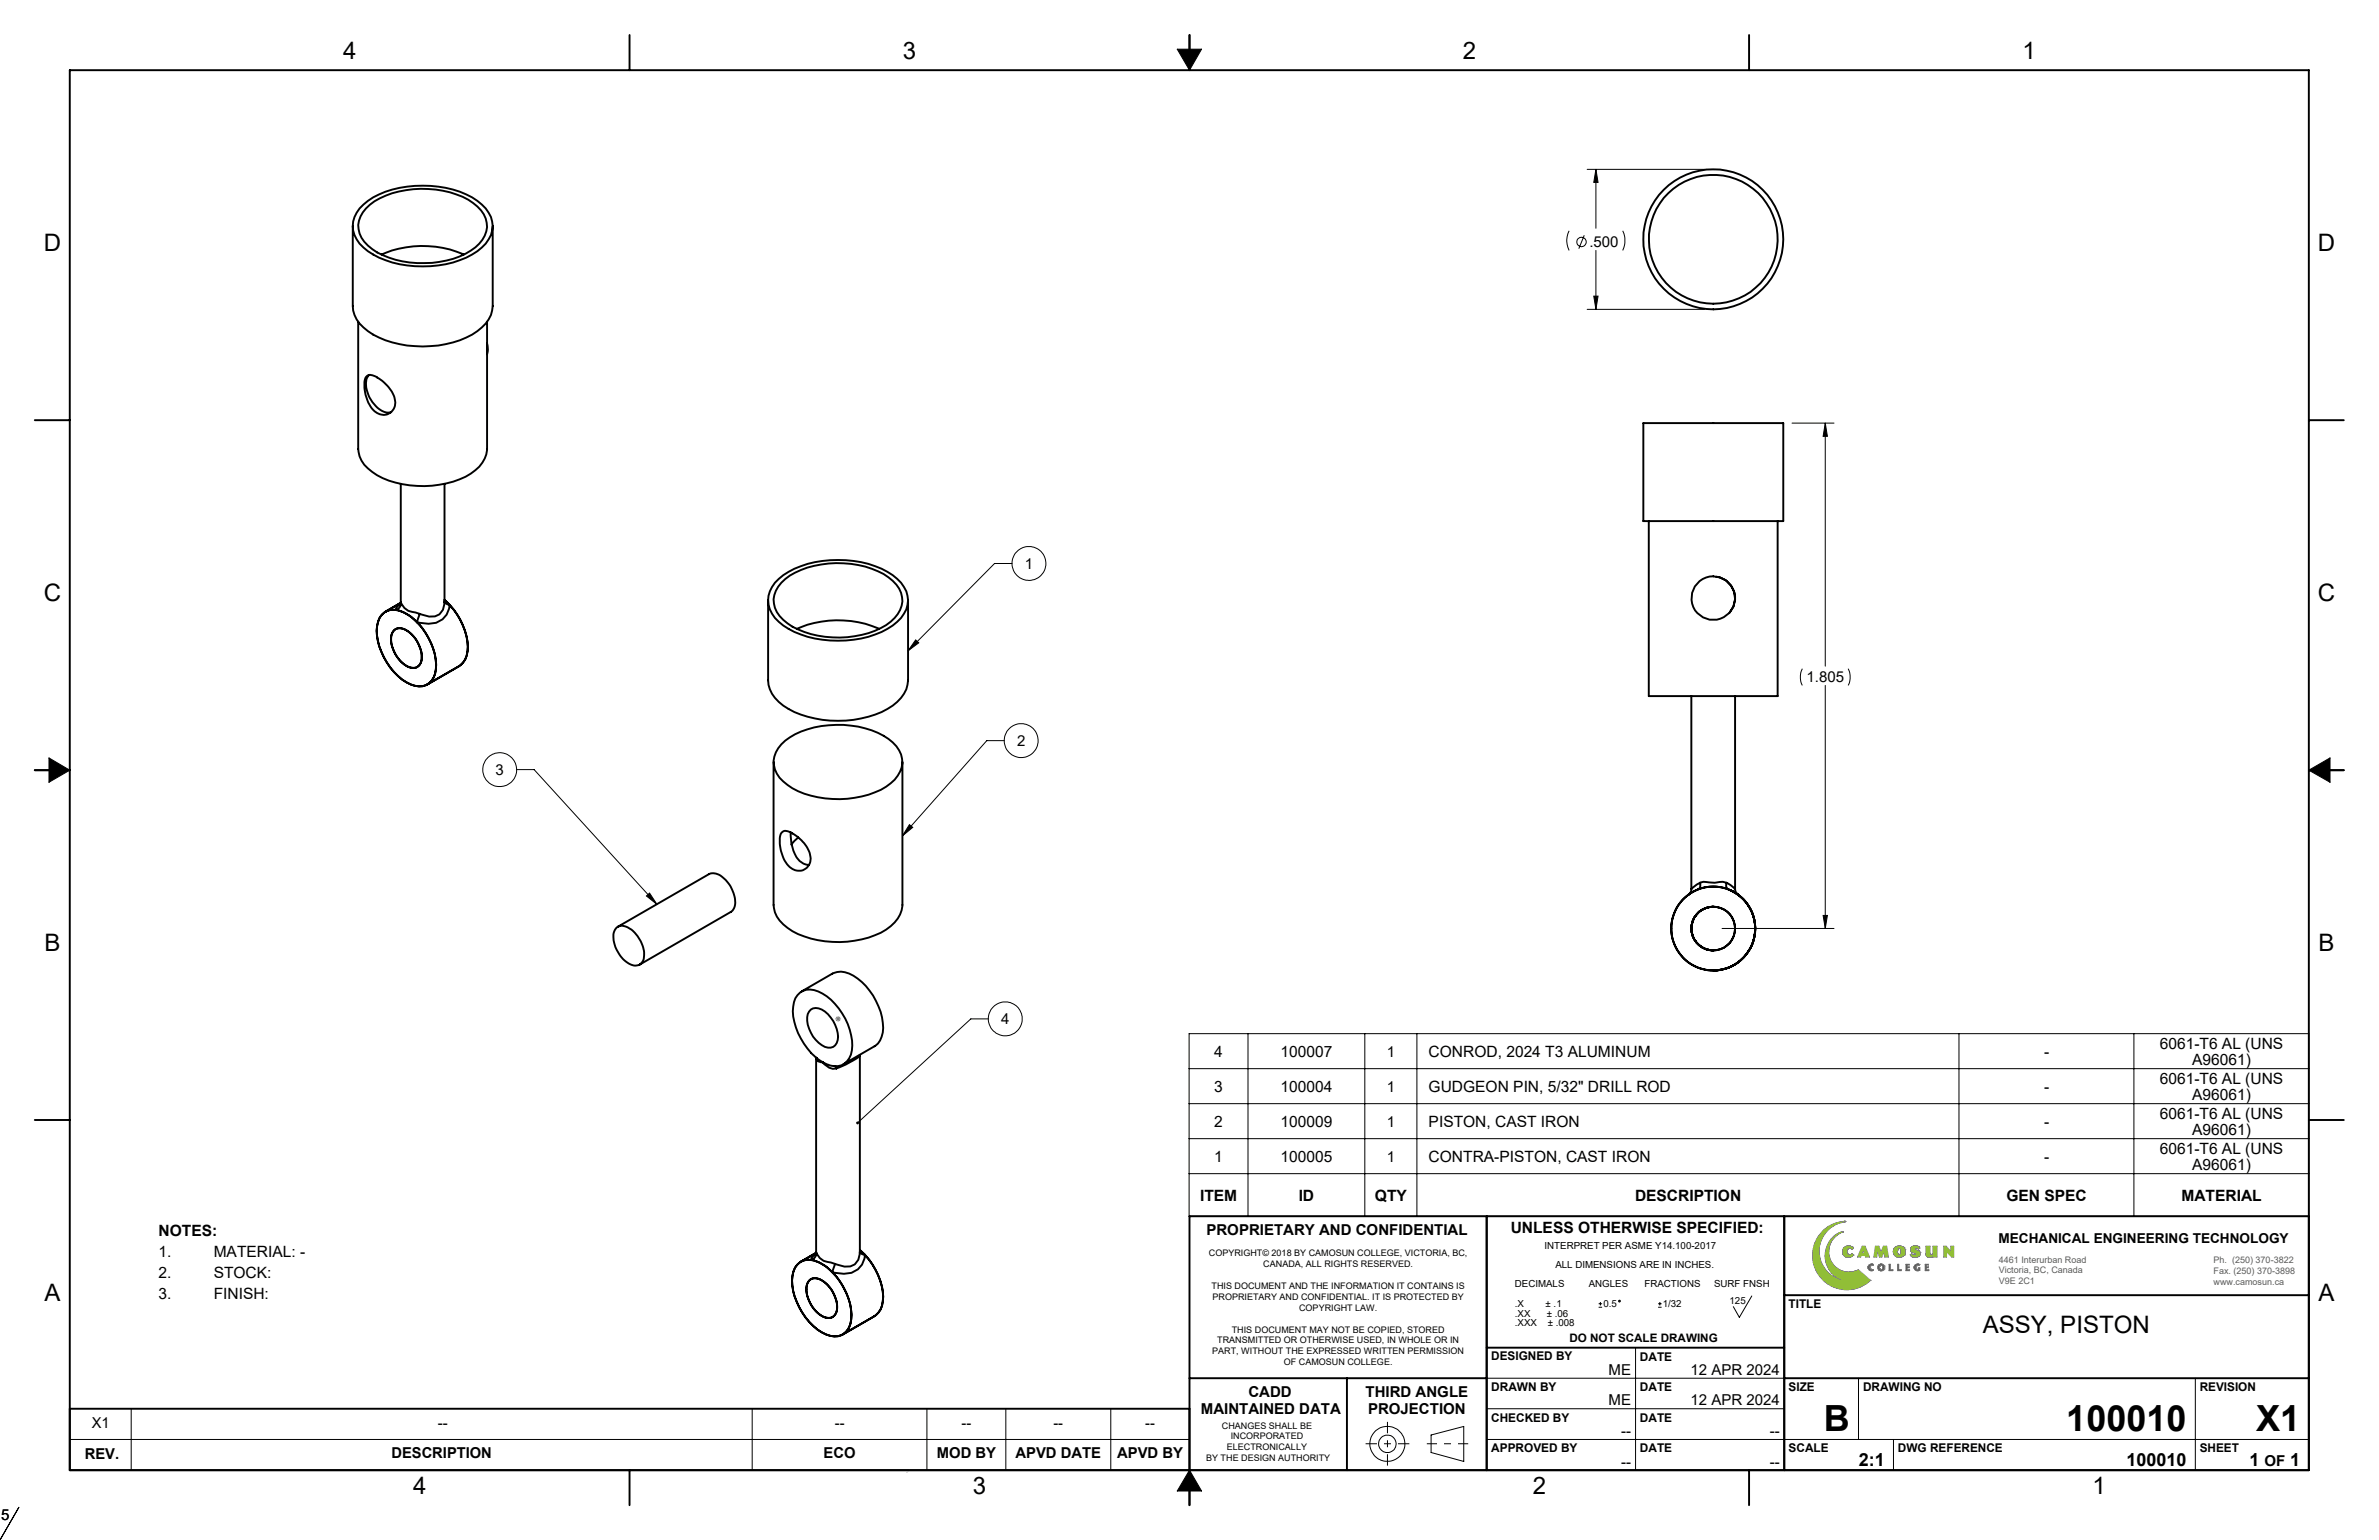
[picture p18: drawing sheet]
<svg xmlns="http://www.w3.org/2000/svg" width="432mm" height="279mm" viewBox="0 0 432 279" stroke-linecap="round" stroke-linejoin="round" font-family="sans-serif">
<defs><g id="words">
<g font-size="6.5">
<text x="331" y="259.7">B</text>
<text x="375" y="259.7">100010</text>
<text x="409.5" y="259.7">X1</text>
</g>
<g font-size="4.4">
<text x="62.3" y="10.6">4</text>
<text x="163.9" y="10.6">3</text>
<text x="265.5" y="10.6">2</text>
<text x="367.1" y="10.6">1</text>
<text x="8" y="45.5">D</text>
<text x="420.7" y="45.5">D</text>
<text x="8" y="109">C</text>
<text x="420.7" y="109">C</text>
<text x="8.1" y="172.5">B</text>
<text x="420.8" y="172.5">B</text>
<text x="8.1" y="236">A</text>
<text x="420.8" y="236">A</text>
<text x="359.9" y="241.9">ASSY, PISTON</text>
<text x="75" y="271">4</text>
<text x="176.6" y="271">3</text>
<text x="278.2" y="271">2</text>
<text x="379.8" y="271">1</text>
</g>
<g font-size="3.3">
<text x="337.4" y="266">2:1</text>
<text x="386" y="265.9">100010</text>
<text x="408.3" y="266">1</text>
<text x="415.7" y="266">1</text>
</g>
<g font-size="2.8">
<text x="220.4" y="191.7">4</text>
<text x="232.4" y="191.7">100007</text>
<text x="259.3" y="191.7">CONROD, 2024 T3 ALUMINUM</text>
<text x="371" y="191.7">-</text>
<text x="392" y="190.3">6061-T6 AL (UNS</text>
<text x="392" y="196.7">6061-T6 AL (UNS</text>
<text x="397.9" y="193.2">A96061)</text>
<text x="220.4" y="198.1">3</text>
<text x="232.4" y="198.1">100004</text>
<text x="259.3" y="198.1">GUDGEON PIN, 5/32&quot; DRILL ROD</text>
<text x="371" y="198.1">-</text>
<text x="392" y="203">6061-T6 AL (UNS</text>
<text x="397.9" y="199.5">A96061)</text>
<text x="220.4" y="204.4">2</text>
<text x="232.4" y="204.4">100009</text>
<text x="259.3" y="204.4">PISTON, CAST IRON</text>
<text x="371" y="204.4">-</text>
<text x="392" y="209.4">6061-T6 AL (UNS</text>
<text x="397.9" y="205.9">A96061)</text>
<text x="220.4" y="210.8">1</text>
<text x="232.4" y="210.8">100005</text>
<text x="259.3" y="210.8">CONTRA-PISTON, CAST IRON</text>
<text x="371" y="210.8">-</text>
<text x="397.9" y="212.2">A96061)</text>
<text x="217.8" y="217.8">ITEM</text>
<text x="235.7" y="217.8">ID</text>
<text x="249.6" y="217.8">QTY</text>
<text x="296.8" y="217.8">DESCRIPTION</text>
<text x="364.2" y="217.8">GEN SPEC</text>
<text x="395.9" y="217.8">MATERIAL</text>
<text x="28.8" y="224.3">NOTES:</text>
<text x="274.2" y="223.7">UNLESS OTHERWISE SPECIFIED:</text>
<text x="28.8" y="228.1">1.</text>
<text x="28.8" y="231.9">2.</text>
<text x="38.8" y="228.1">MATERIAL: -</text>
<text x="38.8" y="231.9">STOCK:</text>
<text x="28.8" y="235.7">3.</text>
<text x="38.8" y="235.7">FINISH:</text>
</g>
<g font-size="2.7">
<text x="288.5" y="44.8">.500</text>
<text x="186" y="103.1">1</text>
<text x="327.9" y="123.7">1.805</text>
<text x="184.6" y="135.3">2</text>
<text x="90" y="140.6">3</text>
<text x="181.7" y="185.8">4</text>
<text x="251.7" y="191.8">1</text>
<text x="251.7" y="198.2">1</text>
<text x="251.7" y="204.5">1</text>
<text x="251.7" y="210.9">1</text>
<text x="219" y="224">PROPRIETARY AND CONFIDENTIAL</text>
<text x="292" y="249.4">ME</text>
<text x="306.8" y="249.4">12 APR 2024</text>
<text x="218" y="256.6">MAINTAINED DATA</text>
<text x="226.6" y="253.4">CADD</text>
<text x="247.9" y="253.4">THIRD ANGLE</text>
<text x="248.3" y="256.6">PROJECTION</text>
<text x="292" y="255">ME</text>
<text x="306.8" y="255">12 APR 2024</text>
<text x="16.6" y="259.1">X1</text>
<text x="79.5" y="259.1">--</text>
<text x="151.5" y="259">--</text>
<text x="174.5" y="259">--</text>
<text x="191.2" y="259">--</text>
<text x="207.9" y="259">--</text>
<text x="294.3" y="260.5">--</text>
<text x="321.2" y="260.5">--</text>
<text x="15.4" y="264.7">REV.</text>
<text x="71.1" y="264.6">DESCRIPTION</text>
<text x="149.5" y="264.6">ECO</text>
<text x="170" y="264.6">MOD BY</text>
<text x="184.3" y="264.6">APVD DATE</text>
<text x="202.8" y="264.6">APVD BY</text>
<text x="294.3" y="266.1">--</text>
<text x="321.2" y="266.1">--</text>
<text x="411" y="266">OF</text>
<text x=".2" y="275.8">5</text>
</g>
<text font-size="2.5" x="362.7" y="225.6">MECHANICAL ENGINEERING TECHNOLOGY</text>
<g font-size="2.2">
<text x="324.6" y="237.3">TITLE</text>
<text x="270.7" y="246.8">DESIGNED BY</text>
<text x="297.7" y="246.9">DATE</text>
<text x="270.7" y="252.4">DRAWN BY</text>
<text x="270.7" y="258">CHECKED BY</text>
<text x="297.7" y="258">DATE</text>
<text x="297.7" y="252.4">DATE</text>
<text x="324.6" y="252.4">SIZE</text>
<text x="338.1" y="252.4">DRAWING NO</text>
<text x="399.3" y="252.4">REVISION</text>
<text x="270.7" y="263.5">APPROVED BY</text>
<text x="297.7" y="263.5">DATE</text>
<text x="324.6" y="263.5">SCALE</text>
<text x="344.5" y="263.5">DWG REFERENCE</text>
<text x="399.3" y="263.5">SHEET</text>
</g>
<text font-size="2.1" x="284.9" y="243.4">DO NOT SCALE DRAWING</text>
<g font-size="1.8">
<text x="280.3" y="226.5">INTERPRET PER ASME Y14.100-2017</text>
<text x="275" y="233.6">DECIMALS</text>
<text x="282.3" y="230">ALL DIMENSIONS ARE IN INCHES.</text>
<text x="288.4" y="233.6">ANGLES</text>
<text x="298.5" y="233.6">FRACTIONS</text>
<text x="311.1" y="233.6">SURF FNSH</text>
<text x="275" y="237.1">.X</text>
<text x="275" y="238.9">.XX</text>
<text x="280.5" y="237.1">± .1</text>
<text x="280.7" y="238.9">± .06</text>
<text x="291" y="237.1">0.5</text>
<text x="301.8" y="237.1">1/32</text>
<text x="313.9" y="236.7">125</text>
<text x="275" y="240.6">.XXX</text>
<text x="280.9" y="240.6">± .008</text>
</g>
<g font-size="1.6">
<text x="219.4" y="227.9">COPYRIGHT© 2018 BY CAMOSUN COLLEGE, VICTORIA, BC,</text>
<text x="219.9" y="233.8">THIS DOCUMENT AND THE INFORMATION IT CONTAINS IS</text>
<text x="229.3" y="229.9">CANADA, ALL RIGHTS RESERVED.</text>
<text x="220.1" y="235.8">PROPRIETARY AND CONFIDENTIAL. IT IS PROTECTED BY</text>
<text x="235.8" y="237.8">COPYRIGHT LAW.</text>
<text x="220" y="245.7">PART, WITHOUT THE EXPRESSED WRITTEN PERMISSION</text>
<text x="220.9" y="243.7">TRANSMITTED OR OTHERWISE USED, IN WHOLE OR IN</text>
<text x="223.6" y="241.8">THIS DOCUMENT MAY NOT BE COPIED, STORED</text>
<text x="233" y="247.7">OF CAMOSUN COLLEGE.</text>
<text x="221.8" y="259.2">CHANGES SHALL BE</text>
<text x="222.7" y="263.1">ELECTRONICALLY</text>
<text x="223.4" y="261.2">INCORPORATED</text>
<text x="218.9" y="265.1">BY THE DESIGN AUTHORITY</text>
</g>
<g font-size="1.6" fill="#5a5a5a">
<text x="362.8" y="233">V9E 2C1</text>
<text x="362.8" y="229.1">4461 Interurban Road</text>
<text x="362.8" y="231">Victoria, BC, Canada</text>
<text x="401.8" y="233.1">www.camosun.ca</text>
<text x="401.8" y="231.1">Fax. (250) 370-3898</text>
<text x="401.8" y="229.2">Ph. (250) 370-3822</text>
</g>
</g></defs>
<g fill="none" stroke="#000" stroke-width=".35">
<path d="M12.7 12.7h406.4v254h-406.4zM114.3 6.4v6.3M215.9 6.4v6.3M317.5 6.4v6.3M65.3 37.8a14.3 14.3 0 0 1 10-4.1 18.2 18.2 0 0 1 11.3 2.7 5.6 5.6 0 0 1 2.7 5.4 6.7 6.7 0 0 1-3.6 4.4 19.8 19.8 0 0 1-18 0 6.3 6.3 0 0 1-3.7-5.2 5.1 5.1 0 0 1 1.3-3.2zM66.4 37.8a13.7 13.7 0 0 1 8.6-3.5 17 17 0 0 1 10.9 2.5 4.7 4.7 0 0 1 2.1 6 8.2 8.2 0 0 1-4.6 3.7 18.6 18.6 0 0 1-15-.7 6 6 0 0 1-3.4-5 5.1 5.1 0 0 1 1.4-3zM64 41v14.5a5.7 5.7 0 0 0 2.8 4.6 19.2 19.2 0 0 0 16.7 1.6 9.6 9.6 0 0 0 5.6-4.5l.3-1.7v-14.5M65 58.4v23.1a5.3 5.3 0 0 0 2.6 4.1 17.1 17.1 0 0 0 12.1 2.3 11.2 11.2 0 0 0 7.9-4 4.4 4.4 0 0 0 .8-2.4v-23.1M69.3 46.2a18.7 18.7 0 0 1 14.9 0M6.3 76.2h6.4M66.4 68.4a1.38 1.38 0 0 1 2 .1 5.9 5.9 0 0 1 3.3 4.8 2.2 2.2 0 0 1-1.6 1.9 2.2 2.2 0 0 1-2.4-.9 6.8 6.8 0 0 1-1.4-5.7zM67 68.1a3.8 3.8 0 0 0 .1 4 4.5 4.5 0 0 0 3.4 2.8l.4-.1"/>
<path d="M88.4 62.2l.1 1.3-.1 .8M298.3 76.8h25.4v17.7h-25.4zM419.1 76.2h6.3M72.7 87.8v21.8a1.33 1.33 0 0 0-.8 1.1M80.7 87.8v21.5M299.3 94.5v31.8h23.4v-31.8M69.3 111.6a3 3 0 0 1 3.7-.6 11.3 11.3 0 0 1 6.1 10.5 3 3 0 0 1-4.6 2.7 11.4 11.4 0 0 1-6.1-10.6l.5-1.5zM71.5 114.4a1.77 1.77 0 0 1 2.4 0 5.9 5.9 0 0 1 2.5 5.7 1.59 1.59 0 0 1-2.5 .8 5.6 5.6 0 0 1-2.7-6.1zM71.6 114.2a2.56 2.56 0 0 1 3.2 .9 5.4 5.4 0 0 1 1.5 5.2 1.71 1.71 0 0 1-2.7 .4 5.9 5.9 0 0 1-2.5-5.6zM71.9 110.7a2.87 2.87 0 0 0-3.4 2.7 10.8 10.8 0 0 0 3 8.5 6.6 6.6 0 0 0 5.2 2.6 3.2 3.2 0 0 0 2.4-3.1 11.4 11.4 0 0 0-3.4-8.5M71.9 110.7a7.1 7.1 0 0 1 3.8 2.2M72.7 109.4l-2.7 1.6"/>
<path d="M72.8 109.4a2.78 2.78 0 0 0 2.6 1.7l.8 .3M72.8 109.4a1.33 1.33 0 0 1-.9 1.3M72.8 109.3v.1M76.2 111.4l-.5 1.5M80.6 109.3a2.32 2.32 0 0 1-2.7 2.6l-1.7-.5M80.7 109.1a.96 .96 0 0 0 .9 .6M81.6 109.7a3.5 3.5 0 0 1-3.8 3.5l-2.1-.3M81.6 109.7a11.8 11.8 0 0 1 3.3 8.4 3.5 3.5 0 0 1-1.6 2.8M81.6 109.7l-.9-.8a12.3 12.3 0 0 1 4.2 8.5 3.8 3.8 0 0 1-1.6 3.5M139.4 108.9v14.5a6.1 6.1 0 0 0 3.7 5.2 19.8 19.8 0 0 0 18 0 6.6 6.6 0 0 0 3.7-5.2v-14.5M140.7 105.7a14.3 14.3 0 0 1 10-4.1 16.9 16.9 0 0 1 12.1 3.4 4.8 4.8 0 0 1 0 7.8 16.9 16.9 0 0 1-12.1 3.4 15.8 15.8 0 0 1-9.3-3.4 4.8 4.8 0 0 1-.7-7.1zM141.8 105.7a13.7 13.7 0 0 1 8.6-3.5 17 17 0 0 1 10.9 2.5 4.7 4.7 0 0 1 2.1 6 8.2 8.2 0 0 1-4.6 3.7 18.6 18.6 0 0 1-15-.7 6 6 0 0 1-3.4-5 5.1 5.1 0 0 1 1.4-3z"/>
<path d="M144.6 114.1a18.7 18.7 0 0 1 15 0M311.5 104.6a3.9 3.9 0 0 1 2.4 6.5M6.3 139.7h6.4M83.3 120.9l-5.7 3.3M140.4 138.3v25.9a5.3 5.3 0 0 0 2.5 4.1 17.1 17.1 0 0 0 12.2 2.4 11.2 11.2 0 0 0 7.8-4 4.6 4.6 0 0 0 .9-2.5v-25.9M141.8 135a14 14 0 0 1 10-3.5 15.6 15.6 0 0 1 10.2 3.2 4.5 4.5 0 0 1 .4 6.8 14.4 14.4 0 0 1-10 3.5 16.1 16.1 0 0 1-9.5-2.6 4.7 4.7 0 0 1-2.1-5.9zM307 126.3v35.1l-.2 .5-.3 .4M314.9 126.3v35M425.4 139.7h-6.3M141.8 151.1a1.38 1.38 0 0 1 2 .1 5.7 5.7 0 0 1 3.3 4.8 2.2 2.2 0 0 1-1.6 2 2.2 2.2 0 0 1-2.4-.9 6.8 6.8 0 0 1-1.4-5.8zM143.5 151a7.7 7.7 0 0 0 1.6 5.2l1 .6 .7 .1M144.9 151.9l-1.2 1.3"/>
<path d="M111.9 168.3a2.07 2.07 0 0 1 2.7 .4 5.6 5.6 0 0 1 2.1 5.6 1.65 1.65 0 0 1-2.6 .5 5.9 5.9 0 0 1-2.7-5.6zM112.1 168.1l16.6-9.5a2.4 2.4 0 0 1 2.7 .7 5.9 5.9 0 0 1 2 5.2l-.4 .7-.4 .3-16.5 9.5M145.5 179.9l5.6-3.3a3.7 3.7 0 0 1 3.8 .4 11.8 11.8 0 0 1 5.3 10.3 3.4 3.4 0 0 1-1.5 2.5l-5.6 3.3M308.3 161.3a7.6 7.6 0 0 0-3.4 11.7 7.6 7.6 0 0 0 12.2 0 7.6 7.6 0 0 0-3.4-11.7M308.3 161.3a7.7 7.7 0 0 1 5.4 0M308.6 160.2a1.01 1.01 0 0 1-.3 1.1M308.6 160.2a2.14 2.14 0 0 1 1.6-.1l1 .1a4 4 0 0 1 2.2 0M308.6 160.2l-1.6 1.1M311 164.5a4 4 0 0 0-4 4 4 4 0 0 0 4 3.9M313.4 160.2a.89 .89 0 0 0 .3 1.1M313.4 160.2l1.5 1.1M314.1 161.5l-.2-.1 1.6 .9-.1-.1"/>
<path d="M314.2 161.6a7.6 7.6 0 0 1 4.2 8.5 7.6 7.6 0 0 1-7.4 6 7.6 7.6 0 0 0 7.2-5.3 7.6 7.6 0 0 0-2.8-8.6M314.9 161.3l.2 .6 .4 .4-.1-.1M144.7 180.6a3 3 0 0 1 3.8-.7 11.4 11.4 0 0 1 6.1 10.7 3.1 3.1 0 0 1-4.8 2.4 11.1 11.1 0 0 1-5.8-10.4l.4-1.5zM147.2 183.2a2.48 2.48 0 0 1 3.1 .8 6.1 6.1 0 0 1 1.7 4.7 1.67 1.67 0 0 1-1.1 1.4 1.67 1.67 0 0 1-1.7-.5 5.9 5.9 0 0 1-2.6-5.6zM148.1 191.9l.1 35.4M148.2 191.9v.3l.3 .3 .8 .2M149.3 192.7a2.45 2.45 0 0 0 2.5 1.2M151.6 193.4l.2 .5M156 191.5l-.1 .2-1.2 .8-2.9 1.4M156.1 191.4v.1M156.1 191.5l-.1 35.7a2.32 2.32 0 0 1-2.7 2.6l-1.7-.5M6.3 203.2h6.4"/>
<path d="M419.1 203.2h6.3M144.6 229.5a3 3 0 0 1 3.8-.6 11.3 11.3 0 0 1 6.1 10.6 3 3 0 0 1-4.6 2.6 11.4 11.4 0 0 1-6.1-10.5l.2-.8zM146.9 232.3a1.77 1.77 0 0 1 2.4 .1 5.9 5.9 0 0 1 2.5 5.6 1.59 1.59 0 0 1-2.5 .8 5.6 5.6 0 0 1-2.7-6zM147 232.2a2.56 2.56 0 0 1 3.1 .8 5.4 5.4 0 0 1 1.6 5.3 1.71 1.71 0 0 1-2.7 .4 5.9 5.9 0 0 1-2.5-5.7zM147.2 228.6a2.87 2.87 0 0 0-3.3 2.7 10.8 10.8 0 0 0 3 8.5 6.6 6.6 0 0 0 5.2 2.6 3.2 3.2 0 0 0 2.4-3.1 11.4 11.4 0 0 0-3.4-8.5M147.2 228.6a7.1 7.1 0 0 1 3.9 2.2M148.1 227.2v.3a1.33 1.33 0 0 0-.9 1.1M148.1 227.3l-2.8 1.6M148.2 227.3v.1a2.87 2.87 0 0 0 2.6 1.7l.8 .2M148.2 227.3a1.33 1.33 0 0 1-1 1.3M151.6 229.3l-.5 1.5M156.1 227a.96 .96 0 0 0 .9 .6"/>
<path d="M157 227.6a3.5 3.5 0 0 1-3.8 3.5l-2.1-.3M157 227.6a11.6 11.6 0 0 1 3.2 8.4 3.3 3.3 0 0 1-1.5 2.8M157 227.6l-.9-.8a12.3 12.3 0 0 1 4.2 8.5 3.8 3.8 0 0 1-1.6 3.5M158.7 238.8l-5.7 3.3M269.8 220.7v46M323.9 220.7v46M323.9 235h95.2M419.1 220.7h-203.2v52.4M12.7 255.6h203.2M215.9 250h53.9M244.5 250v16.7M269.8 244.5h54.1"/>
<path d="M323.9 250h95.2M114.3 266.7v6.4M317.5 266.7v6.4"/>
<circle cx="311" cy="43.4" r="12.7"/>
<circle cx="311" cy="43.4" r="11.7"/>
<circle cx="311" cy="108.5" r="4"/>
<circle cx="311" cy="168.5" r="4"/>
<circle cx="311" cy="168.5" r="7.6"/>
</g>
<g fill="none" stroke="#000" stroke-width=".18">
<path d="M213.7 8.9h4.4l-2.2 3.8zM8.9 137.5l3.8 2.2-3.8 2.2zM419.1 139.7l3.8-2.2v4.4zM290.2 237.2h.6M290.2 236.5h.6M290.5 236.2v.7M301 237.2h.6M301 236.5h.6M301.3 236.2v.7M318 235.1l-2.3 3.9-1.1-1.9M23.8 255.6v11.1M136.5 255.6v11.1"/>
<path d="M168.2 255.6v11.1M182.6 255.6v11.1M201.6 255.6v11.1M269.8 255.6h54M269.8 250h54M296.9 244.5v22.2M337.3 250v11.2M398.5 250v16.7M12.7 261.2h203.2M215.9 266.7l2.2 3.8h-4.4zM259.8 260.3l5.9-1.5v6.3l-5.9-1.6zM269.8 261.2h149.3"/>
<path d="M343.7 261.2v5.5"/>
<circle cx="294" cy="236.1" r=".16"/>
<circle cx="251.8" cy="262" r="3.2"/>
<circle cx="251.8" cy="261.9" r="1.58"/>
</g>
<path d="M259 261.9h7.5" fill="none" stroke="#000" stroke-width=".18" stroke-dasharray="15.2 1.3 1.3 1.3" stroke-dashoffset="13.4" stroke-linecap="butt"/>
<path d="M251.8 258v7.9M247.9 261.9h7.9" fill="none" stroke="#000" stroke-width=".18" stroke-dasharray="15.2 1.3 1.3 1.3" stroke-dashoffset="13.2" stroke-linecap="butt"/>
<path d="M165.1 266.7l-.5 .5" fill="none" stroke="#c0c0c0" stroke-width=".18"/>
<path d="M215.9 266.7l-2.2 3.8h4.4zM419.1 139.7l3.8 2.2v-4.4zM213.7 8.9l2.2 3.8 2.2-3.8zM8.9 137.5v4.4l3.8-2.2z" fill-rule="evenodd" fill="#000"/>
<g fill="none" stroke="#808080" stroke-width=".18">
<path d="M334.3 223.5h.1M334.3 223.6h.1M334.3 223.5v.1M334.4 223.6h.1M334.4 223.5h.1M334.4 223.6l-.5 .2a4 4 0 0 0-2 2.9 3.7 3.7 0 0 0 3.2 4.1l1.3-.1M334.4 223.5v.1M334.5 227.6h.1M334.7 221.7h.1M334.8 221.7h.1M334.8 221.6h.1M334.8 221.7a5.4 5.4 0 0 0-4.3 3.5 5.5 5.5 0 0 0 3.4 7l1 .2-1.5-.6a4.8 4.8 0 0 1-1.1-7l.9-.8 1.1-.5"/>
<path d="M334.8 221.6a6.2 6.2 0 0 0-5.6 7.6 6.2 6.2 0 0 0 8.3 4.3l1.2-.6 .8-.6M334.9 221.6h.1M334.9 221.6l-.1 .1M335 226.1h.1M335.2 227h.1M335.2 227.2h.1M335.2 226.9h.1M335.2 227.3h.1M335.3 227.5h.1M335.4 226.6h.1M335.4 227.5h.1M335.4 227.6h.1"/>
<path d="M335.5 227.6h.1M335.5 226.5h.1M335.5 227.6l.3 .1 .4-.3 .2 .3-.2 .2M335.5 226.5h.5M335.5 226.5l-.3 .3v.6l.3 .2M335.7 227.7h.1M335.9 226.1h.1M335.9 227.6h.1M336 226.5h.1M336 228h.1M336 226.2h.1M336.1 228h.1"/>
<path d="M336.1 227.5l-.1 .1M336.1 226.2h.1M336.1 226.2l-.3-.1-.8 .1-.5 .5-.1 .6 .2 .4 .5 .4h.7l.3-.2M336.1 226.2l.3 .3-.3 .2-.1-.2M336.1 227.9h.1M336.2 226.2h.1M336.4 227.7h.1M336.4 230.7h.1M336.5 230.7l.8-.3 2.2 1.9M338 226.1h.5l.8 2h-.7l-.1-.3h-.7l-.1 .3h-.6zM338.2 226.8l.2 .6h-.4zM339.1 230.1h.1"/>
<path d="M339.1 230.2h.1M339.1 230.2l.2 .2M339.1 229.7h.1M339.2 229.6h.1M339.2 230.4h.1M339.3 229.9h.1M339.3 229.5h.1M339.3 230.4h.1M339.3 230h.1M339.3 229.8h.1M339.3 230.1h.1M339.3 230.1l.1 .1"/>
<path d="M339.3 229.8v.3M339.3 229.4h.1M339.4 229.7h.1M339.4 230.2h.1M339.4 230.2v.1M339.4 229.4h.1M339.4 229.4l-.3 .3 .1 .6M339.4 229.7l-.1 .1M339.4 230.3h.1M339.4 229.6v.1M339.5 232.3h.1M339.5 229.6h.1"/>
<path d="M339.5 230.3h.1M339.5 230.3h.4M339.6 230.4h.1M339.6 229.5l-.2 .1M339.6 229.5l.3 .1M339.7 229.5h.1M339.7 230.4h.1M339.8 229.3h.1M339.8 229.3l-.4 .1M339.8 229.3l.2 .1v.2M339.9 229.6h.1M339.9 230.3h.1"/>
<path d="M339.9 230.5h.1M340 230.3v.2h-.1l-.6-.1M340.4 226.1h.6l.4 1.1 .4-1.1h.6l.4 2h-.7l-.1-1.1-.4 1.1h-.5l-.4-1.1-.1 1.1h-.5zM340.9 229.8h.1M340.9 230h.1M340.9 229.7h.1M340.9 230.2h.1M340.9 229.6h.1M340.9 229.7v.4l.2 .3M340.9 229.6v.1M341 230.4h.1M341.1 229.5h.1"/>
<path d="M341.1 230.4l.1 .1M341.1 229.4h.1M341.1 230.2h.1M341.1 229.7h.1M341.2 230.3h.1M341.2 229.7h.1M341.2 230.5h.1M341.2 230.5h.4M341.2 229.7v.5M341.2 230.3l.1 .1M341.2 229.6h.1M341.2 229.6v.1"/>
<path d="M341.3 230.4h.1M341.3 229.6h.1M341.3 230.5h.1M341.3 229.5h.1M341.3 230.4h.2M341.4 230.4h.1M341.4 229.5h.1M341.5 229.5h.1M341.5 230.4h.1M341.5 229.6h.2M341.5 229.4h-.3l-.3 .2M341.5 229.6h-.3"/>
<path d="M341.5 229.4l.4 .2 .1 .3M341.6 229.6h.1M341.6 230.4h.1M341.6 229.4h.1M341.6 230.3h.1M341.6 230.5h.1M341.6 230.3l-.1 .1M341.7 229.6h.1M341.7 229.4h.1M341.7 229.7h.1M341.7 229.6v.1M341.7 230.2h.1"/>
<path d="M341.7 229.7v.5M341.7 230.2l-.1 .1M341.8 230.4h.1M341.8 229.5h.1M341.8 230.4l-.2 .1M341.9 230.3h.1M341.9 229.6h.1M341.9 230.2h.1M341.9 229.7h.1M341.9 230.2l-.1 .2M342 230h.1M342 229.8h.1"/>
<path d="M342 229.9h.1M342 229.9l-.1 .3M342.9 229.4h.2v1h.5v.1h-.7zM343.7 227.5h.1M343.7 226.6v.8l.4 .5 .4 .2 .7-.1M343.7 226.6v.1M344.4 226.8h.1M344.4 229.4h.2v1h.5v.1h-.7zM344.5 227.5h.1M344.5 226.7h.1M344.5 226.7v.8M344.5 227.6h.1"/>
<path d="M344.5 226.5v.2M344.6 227.6h.1M344.6 226.5h.1M344.6 227.6l.2 .1M344.6 226.5h.3M344.6 227.7h.1M344.7 227.7h.1M344.7 226.5h.1M344.8 227.7h.1M344.8 226.5h.1M344.9 226.5h.1M344.9 226.5l.1 .1"/>
<path d="M344.9 227.6h.1M344.9 227.6l-.1 .1M345 226.6h.1M345 226.6l.1 .8-.2 .2M345 226.7h.1M345 227.5h.1M345 227.4h.1M345.3 226.2h.1M345.3 226.2l-.9-.1-.4 .2-.3 .3M345.3 226.2l.5 .6M345.4 226.2h.1M345.5 226.3h.1"/>
<path d="M345.5 226.4h.1M345.6 227.7h.1M345.6 226.4h.1M345.7 227.6h.1M345.7 227.7l-.5 .3M345.7 227.6v.1M345.8 226.7h.1M345.8 226.8v.5l-.1 .3M345.9 229.4h.6v.1h-.4v.3h.4v.2h-.4v.4h.5v.1h-.7zM346.7 227.7l.2 .2M346.7 227.7h.1M346.8 226.7h.1"/>
<path d="M346.8 226.6h.1M346.8 226.6v.3l.2 .2M346.8 226.9h.1M346.8 227.8h.1M346.9 226.4h.1M346.9 227.8h.1M346.9 227.9h.1M346.9 227.1h.1M346.9 226.3h.1M346.9 227.9l.2 .1M347 227.1h.1M347 227.1l.4 .2a.26 .26 0 0 1 .3 0 .26 .26 0 0 1 .1 .3"/>
<path d="M347 227.2h.1M347.1 228l.5 .1 .5-.1M347.1 226.2h.1M347.1 227.6h.1M347.1 226.2l-.3 .4M347.1 227.6l-.1-.1-.3 .2M347.1 227.6l.1 .1M347.2 227.2v.1M347.2 227.7h.2M347.2 227.7h.1M347.3 227.7h.1M347.4 227.7h.1"/>
<path d="M347.4 229.9h.1M347.4 229.9l.1 .2M347.5 227.8h.1M347.5 230.1h.1M347.5 229.8h.1M347.5 230.1l.3 .4h.5h.2v-.5h-.3v.4M347.5 229.8l-.1 .1M347.5 226.6h.1M347.5 226.7h.1M347.5 230.2h.1M347.5 226.6v.1M347.5 226.5h.1"/>
<path d="M347.5 226.7l.7 .2M347.5 226.7l.1 .1M347.5 229.6v.2M347.6 230.3h.1M347.6 229.6h.1M347.6 226.8h.1M347.6 230.4h.1M347.7 227.7h.1M347.7 229.5h.1M347.7 229.9h.1M347.7 230h.1M347.7 230l.1 .3"/>
<path d="M347.7 230.4h.1M347.7 226.4h.1M347.7 229.8h.1M347.7 230.1h.1M347.7 229.4l-.2 .2M347.7 229.4h.1M347.7 230.1v.1M347.7 227.4h.1M347.7 230.5h.1M347.7 229.7h.1M347.7 230.2h.1M347.7 227.7h-.3"/>
<path d="M347.7 229.7v.1M347.8 227.6h.1M347.8 227.4h.1M347.8 229.4h.1M347.8 229.7h.1M347.8 230.3h.1M347.8 227.6l-.1 .1M347.8 229.7l-.1 .3M347.8 227.5h.1M347.8 229.6h.1M347.8 226.4h.1M347.8 229.6v.1"/>
<path d="M347.9 230.3h.1M347.9 230.3v.1M347.9 229.6h.1M347.9 230.4h.1M348 230.4h.1M348 226.5h.1M348 229.5h.1M348.1 226.1l.1 .1M348.1 226.5h.1M348.1 229.5h.1M348.1 230.4h.1M348.1 226.5l-.5-.1-.1 .2"/>
<path d="M348.1 226.5v.1M348.1 226.1h.1M348.1 226.6h.1M348.1 229.3h.1M348.1 226.1h-.8l-.2 .1M348.2 226.2h.1M348.2 226.6h.1M348.2 226.9l.1 .1M348.2 230.4h.1M348.2 230.4h-.1M348.2 226.9h.1M348.2 228h.1"/>
<path d="M348.2 226.2l.3 .2-.3 .2M348.2 227h.1M348.3 226.2h.1M348.3 227h.1M348.3 227l.2 .2-.1 .7M348.3 227.9l-.2 .1M348.4 229.4h.1M348.4 229.4l-.1 .2h-.4M348.4 227.9h-.1M348.4 229.4h-.7M348.5 227.3h.1M348.5 227.6h.1"/>
<path d="M349.4 229.4h.6v.1h-.4v.3h.4v.2h-.4v.4h.5v.1h-.7zM349.6 227.7h.1M349.6 227.7v.1M349.7 228h.1M349.8 228l.3 .1M349.8 228h.1M349.9 228.1h.1M350 228.1h.1M350.1 228.1h.1M350.3 228.1h.1M350.3 227.6h.1M350.3 227.5v-1.4h-.7v1.5l.1 .4"/>
<path d="M350.3 227.5l.1 .1M350.4 227.6h.1M350.4 227.6h.3M350.4 227.7h.1M350.5 227.7h.1M350.5 228.1h.1M350.5 228.1h-.4M350.6 228.1h.1M350.6 228h.1M350.6 228l-.1 .1M350.7 227.7h.1M350.7 228h-.1"/>
<path d="M350.7 227.6h.1M350.8 227.6h.1M350.8 227.6h-.1M350.8 227.5v.1M350.8 227.5h.1M350.8 227.5v-1.4h.8v2h-.8v-.3l-.2 .2M352.8 226.1h.4l.9 .9v-.9h.5v2h-.3l-1-1v1h-.5z"/>
</g>
<g fill="#91be37">
<path d="M349.6 226.1h.7v1.3a.27 .27 0 0 0 .2 .3 .27 .27 0 0 0 .3-.2v-1.4h.8v2h-.8v-.3l-.5 .3h-.3l-.4-.3zM340.4 226.1h.6l.4 1.1 .4-1.1h.6l.4 2h-.7l-.1-1.1-.4 1.1h-.5l-.4-1.1-.1 1.1h-.5zM331 223.1a6.2 6.2 0 0 0-.4 8.9 6.2 6.2 0 0 0 8.9 .3l-2.2-1.9-1.3 .4a3.7 3.7 0 0 1-4-2.9 3.7 3.7 0 0 1 2.4-4.4h-.1a4.6 4.6 0 0 0-3 4.7 4.6 4.6 0 0 0 3.6 4.2 5.4 5.4 0 0 1-4.7-5.4 5.4 5.4 0 0 1 4.7-5.4 1.6 1.6 0 0 0-1.3 .2l-1.1 .4z" fill-rule="evenodd"/>
<path d="M334.7 226.4l-.3 .5v.4l.5 .7 .9 .1 .6-.4-.2-.3-.4 .3-.3-.1-.3-.3v-.5l.2-.3 .4-.1 .3 .3 .3-.2-.3-.3-.9-.1zM338 226.1l-.9 2h.6l.1-.3h.7l.1 .3h.7l-.8-2zM338.2 226.8l.2 .6h-.4zM343.7 227.1a1.07 1.07 0 0 0 2.1 0 1.07 1.07 0 0 0-2.1 0zM344.5 226.6l.1-.1a.61 .61 0 0 1 .4 .9l-.1 .2a.36 .36 0 0 1-.4 0 .36 .36 0 0 1-.1-.4zM346.9 226.3l-.1 .3 .1 .5 .6 .2a.24 .24 0 0 1 .3 .3 .24 .24 0 0 1-.4 .1l-.4-.2-.3 .1 .3 .4 .6 .1h.4l.4-.3 .1-.6-.6-.3a.31 .31 0 0 1-.4-.4l.3-.1 .4 .2 .3-.2-.6-.3h-.6zM352.8 226.1v2h.5v-1l1 1h.3v-2h-.5v.9l-.9-.9z" fill-rule="evenodd"/>
</g>
<path d="M339.2 229.5l-.1 .4 .1 .4 .3 .2h.5v-.2l-.5 .1-.2-.4 .2-.4h.5v-.2l-.3-.1zM340.8 229.9a.6 .6 0 0 0 1.2 0 .6 .6 0 0 0-1.2 0zM341.2 229.6h.4l.1 .4a.36 .36 0 0 1-.5 .3 .36 .36 0 0 1-.1-.5zM342.9 229.4v1.1h.7v-.1h-.5v-1zM345.9 229.4v1.1h.7v-.1h-.5v-.4h.4v-.2h-.4v-.3h.4v-.1zM344.4 229.4v1.1h.7v-.1h-.5v-1zM347.6 229.5l-.2 .4 .1 .4 .4 .2h.6v-.5h-.3v.4h-.1l-.3-.1-.1-.3 .2-.4h.4l.1-.2-.4-.1zM349.4 229.4v1.1h.7v-.1h-.5v-.4h.4v-.2h-.4v-.3h.4v-.1z" fill-rule="evenodd" fill="#5a5a5a"/>
<g fill="none" stroke="#000" stroke-width=".18">
<path d="M288.1 30.7h21.3M289.7 30.7l.4 2.4h-.8zM289.7 30.7v10.7M284.8 41.9a3.9 3.9 0 0 0 0 3.5M287.5 42.7l-.9 2.4M288.1 56.1h21.3M289.3 53.7h.8l-.4 2.4zM289.7 45.4v10.7M294.5 41.9a4.3 4.3 0 0 1 0 3.5M325.3 76.8h7.6M331.3 76.8l.4 2.4h-.8zM331.3 76.8v44.1"/>
<path d="M166.2 116.1l.6 .5-2 1.5zM183.7 102.2h-3.2l-15.7 15.9M93.8 139.6h3.1l22.3 24.5M182.3 134.4h-3.2l-15.3 17.3M327.1 121.3a3.4 3.4 0 0 0 0 3.1M331.3 124.4v44.1M335.5 121.3a3.4 3.4 0 0 1 0 3.1M165.1 149.6l.6 .5-1.9 1.6zM117.3 162.6l.6-.6 1.3 2.1zM312.6 168.5h20.3M330.9 166.1h.8l-.4 2.4zM179.4 184.9h-3.2l-20.6 18.8"/>
<path d="M215.8 187.5h203.3v33.2h-203.3zM215.8 193.9h203.3M226.5 187.5v33.2M247.7 187.5v33.2M257.2 187.5v33.2M355.6 187.5v33.2M387.3 187.5v33.2M215.8 200.2h203.3M215.8 206.6h203.3M215.8 212.9h203.3M3.4 273.5l-3.4 5.9-.1-.1"/>
<circle cx="287.1" cy="43.9" r=".85"/>
<circle cx="186.8" cy="102.2" r="3.1"/>
<circle cx="90.7" cy="139.6" r="3.1"/>
<circle cx="185.3" cy="134.4" r="3.1"/>
<circle cx="182.5" cy="184.9" r="3.1"/>
</g>
<path d="M151.6 184.9h1M151.8 184.5l.7 .7M152.1 184.4v.9M152.5 184.5l-.7 .7" fill="none" stroke="#808080" stroke-width=".18"/>
<g fill="#000">
<path d="M331.3 76.8l.4 2.4h-.8zM330.9 166.1h.8l-.4 2.4zM289.7 30.7l.4 2.4h-.8zM289.3 53.7h.8l-.4 2.4z"/>
<path d="M166.2 116.1l.6 .5-2 1.5zM165.1 149.6l.6 .5-1.9 1.6zM155.4 203.6l.1 .3 .1-.2-.1 .2a.25 .25 0 0 0 .3 0 .25 .25 0 0 0 0-.4 .25 .25 0 0 0-.4 .1zM117.3 162.6l.6-.6 1.3 2.1z"/>
</g>
<use href="#words"/>
</svg>
